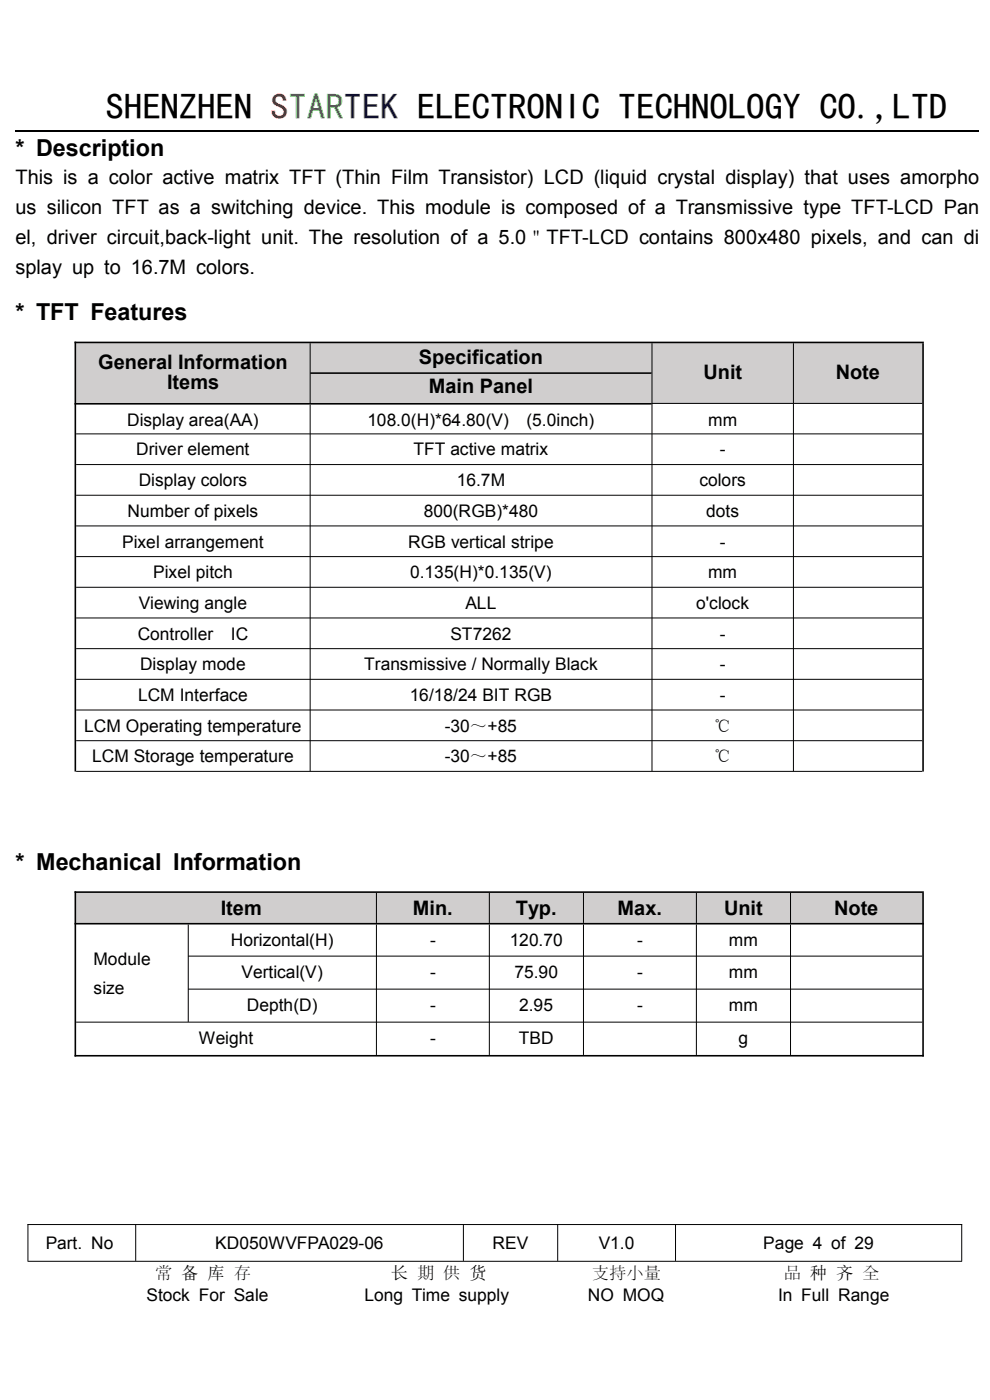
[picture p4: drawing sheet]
<svg xmlns="http://www.w3.org/2000/svg" width="210mm" height="297mm" viewBox="0 0 210 297" stroke-linecap="round" stroke-linejoin="round" font-family="sans-serif">
<defs><g id="words">
<text font-size="7.7" x="22.5" y="25.2">SHENZHEN STARTEK ELECTRONIC TECHNOLOGY CO.,LTD</text>
<g font-size="5">
<text x="3.3" y="33">* Description</text>
<text x="3.3" y="67.9">* TFT Features</text>
<text x="3.3" y="184.5">* Mechanical Information</text>
</g>
<g font-size="4.2">
<text x="3.3" y="39.1">This is a color active matrix TFT (Thin Film Transistor) LCD (liquid crystal display) that uses amorpho</text>
<text x="3.3" y="45.4">us silicon TFT as a switching device. This module is composed of a Transmissive type TFT-LCD Pan</text>
<text x="3.3" y="51.7">el, driver circuit,back-light unit. The resolution of a 5.0＂TFT-LCD contains 800x480 pixels, and can di</text>
<text x="3.3" y="58.1">splay up to 16.7M colors.</text>
<text x="88.9" y="77.1">Specification</text>
<text x="20.8" y="78.3">General Information</text>
<text x="35.4" y="82.6">Items</text>
<text x="91" y="83.5">Main Panel</text>
<text x="149.2" y="80.5">Unit</text>
<text x="177.3" y="80.5">Note</text>
<text x="46.8" y="194.2">Item</text>
<text x="87.6" y="194.2">Min.</text>
<text x="109.4" y="194.2">Typ.</text>
<text x="131" y="194.2">Max.</text>
<text x="153.6" y="194.2">Unit</text>
<text x="177" y="194.2">Note</text>
</g>
<g font-size="3.7">
<text x="27" y="90.4">Display area(AA)</text>
<text x="77.9" y="90.4">108.0(H)*64.80(V)</text>
<text x="111.7" y="90.4">(5.0inch)</text>
<text x="150.2" y="90.4">mm</text>
<text x="28.9" y="96.6">Driver element</text>
<text x="87.7" y="96.6">TFT active matrix</text>
<text x="152.7" y="96.6">-</text>
<text x="29.4" y="103.1">Display colors</text>
<text x="96.9" y="103.1">16.7M</text>
<text x="148.4" y="103.1">colors</text>
<text x="27.1" y="109.7">Number of pixels</text>
<text x="89.9" y="109.7">800(RGB)*480</text>
<text x="149.8" y="109.7">dots</text>
<text x="25.9" y="116.2">Pixel arrangement</text>
<text x="86.6" y="116.2">RGB vertical stripe</text>
<text x="152.7" y="116.2">-</text>
<text x="32.5" y="122.7">Pixel pitch</text>
<text x="87" y="122.7">0.135(H)*0.135(V)</text>
<text x="150.2" y="122.7">mm</text>
<text x="29.4" y="129.2">Viewing angle</text>
<text x="98.7" y="129.2">ALL</text>
<text x="147.7" y="129.2">o'clock</text>
<text x="29.2" y="135.7">Controller</text>
<text x="49" y="135.7">IC</text>
<text x="95.5" y="135.7">ST7262</text>
<text x="152.7" y="135.7">-</text>
<text x="29.7" y="142.2">Display mode</text>
<text x="77.3" y="142.2">Transmissive / Normally Black</text>
<text x="152.7" y="142.2">-</text>
<text x="29.3" y="148.7">LCM Interface</text>
<text x="86.9" y="148.7">16/18/24 BIT RGB</text>
<text x="152.7" y="148.7">-</text>
<text x="17.9" y="155.2">LCM Operating temperature</text>
<text x="94.4" y="155.2">-30～+85</text>
<text x="151.4" y="155.2">℃</text>
<text x="19.6" y="161.7">LCM Storage temperature</text>
<text x="94.4" y="161.7">-30～+85</text>
<text x="151.4" y="161.7">℃</text>
<text x="49" y="200.7">Horizontal(H)</text>
<text x="91.2" y="200.7">-</text>
<text x="108.1" y="200.7">120.70</text>
<text x="135.1" y="200.7">-</text>
<text x="154.6" y="200.7">mm</text>
<text x="19.9" y="204.6">Module</text>
<text x="51.2" y="207.4">Vertical(V)</text>
<text x="91.2" y="207.4">-</text>
<text x="109.1" y="207.4">75.90</text>
<text x="135.1" y="207.4">-</text>
<text x="154.6" y="207.4">mm</text>
<text x="19.9" y="211">size</text>
<text x="52.4" y="214.4">Depth(D)</text>
<text x="91.2" y="214.4">-</text>
<text x="110.2" y="214.4">2.95</text>
<text x="135.1" y="214.4">-</text>
<text x="154.6" y="214.4">mm</text>
<text x="42.2" y="221.4">Weight</text>
<text x="91.2" y="221.4">-</text>
<text x="110.1" y="221.4">TBD</text>
<text x="156.7" y="221.4">g</text>
<text x="9.7" y="265">Part. No</text>
<text x="45.7" y="265">KD050WVFPA029-06</text>
<text x="104.5" y="265">REV</text>
<text x="127" y="265">V1.0</text>
<text x="161.9" y="265">Page 4 of 29</text>
<text x="31.1" y="275.9">Stock For Sale</text>
<text x="32.9" y="271.4">常 备 库 存</text>
<text x="77.3" y="275.9">Long Time supply</text>
<text x="82.9" y="271.4">长 期 供 货</text>
<text x="124.7" y="275.9">NO MOQ</text>
<text x="125.5" y="271.4">支持小量</text>
<text x="165.1" y="275.9">In Full Range</text>
<text x="166.2" y="271.4">品 种 齐 全</text>
</g>
</g></defs>
<path d="M3.3 27.9h204.5" fill="none" stroke="#000" stroke-width=".25"/>
<path d="M5.8 259.8h198.3M5.9 259.7v7.8M28.8 259.7v7.8M98.3 259.7v7.8M118.3 259.7v7.8M143.3 259.7v7.8M204 259.7v7.8M5.8 267.6h198.3" fill="none" stroke="#000" stroke-width=".21"/>
<g fill="#d0cece">
<path d="M16.1 72.8h49.7v12.7h-49.7z" fill-rule="evenodd"/>
<path d="M65.8 72.8h72.5v6.2h-72.5z" fill-rule="evenodd"/>
<path d="M138.4 72.8h29.9v12.7h-29.9z" fill-rule="evenodd"/>
<path d="M168.3 72.8h27.4v12.7h-27.4z" fill-rule="evenodd"/>
<path d="M65.8 79.3h72.5v6.2h-72.5z" fill-rule="evenodd"/>
</g>
<path d="M15.8 72.6h180.2M16 72.5v91.2M65.8 79.2h72.4M195.8 72.8v90.9M15.8 85.7h122.4" fill="none" stroke="#000" stroke-width=".34"/>
<g fill="none" stroke="#000" stroke-width=".21">
<path d="M65.8 72.8v12.7M138.3 72.8v90.8M168.3 72.8v12.7M16.2 92h179.4M16.2 98.6h179.4M65.8 85.8v77.8M138.2 85.6h57.4M168.3 85.7v77.9M16.2 105.1h179.4M16.2 111.6h179.4M16.2 118.1h179.4M16.2 124.6h179.4"/>
<path d="M16.2 131.1h179.4M16.2 137.6h179.4M16.2 144.1h179.4M16.2 150.6h179.4M16.2 157.1h179.4M16.2 163.6h179.4"/>
</g>
<g fill="#d0cece">
<path d="M16.1 189.4h63.8v6.4h-63.8z" fill-rule="evenodd"/>
<path d="M79.9 189.4h23.9v6.4h-23.9z" fill-rule="evenodd"/>
<path d="M103.8 189.4h20v6.4h-20z" fill-rule="evenodd"/>
<path d="M123.8 189.4h23.9v6.4h-23.9z" fill-rule="evenodd"/>
<path d="M147.7 189.4h20v6.4h-20z" fill-rule="evenodd"/>
<path d="M167.7 189.4h28v6.4h-28z" fill-rule="evenodd"/>
</g>
<path d="M15.8 189.3h180.2M15.8 196h180.2M16 189.1v35M195.8 189.4v34.7M15.8 224h180.2" fill="none" stroke="#000" stroke-width=".34"/>
<g fill="none" stroke="#000" stroke-width=".21">
<path d="M39.9 196.1v20.7M79.9 189.4v6.4M79.9 196.1v27.7M103.8 189.4v6.4M103.8 196.1v27.7M123.8 189.4v6.4M123.8 196.1v27.7M147.7 189.4v6.4M147.7 196.1v27.7M167.7 189.4v6.4M167.7 196.1v27.7M16.2 216.8h179.4"/>
<path d="M39.9 202.8h155.7M39.9 209.8h155.7"/>
</g>
<use href="#words"/>
</svg>
